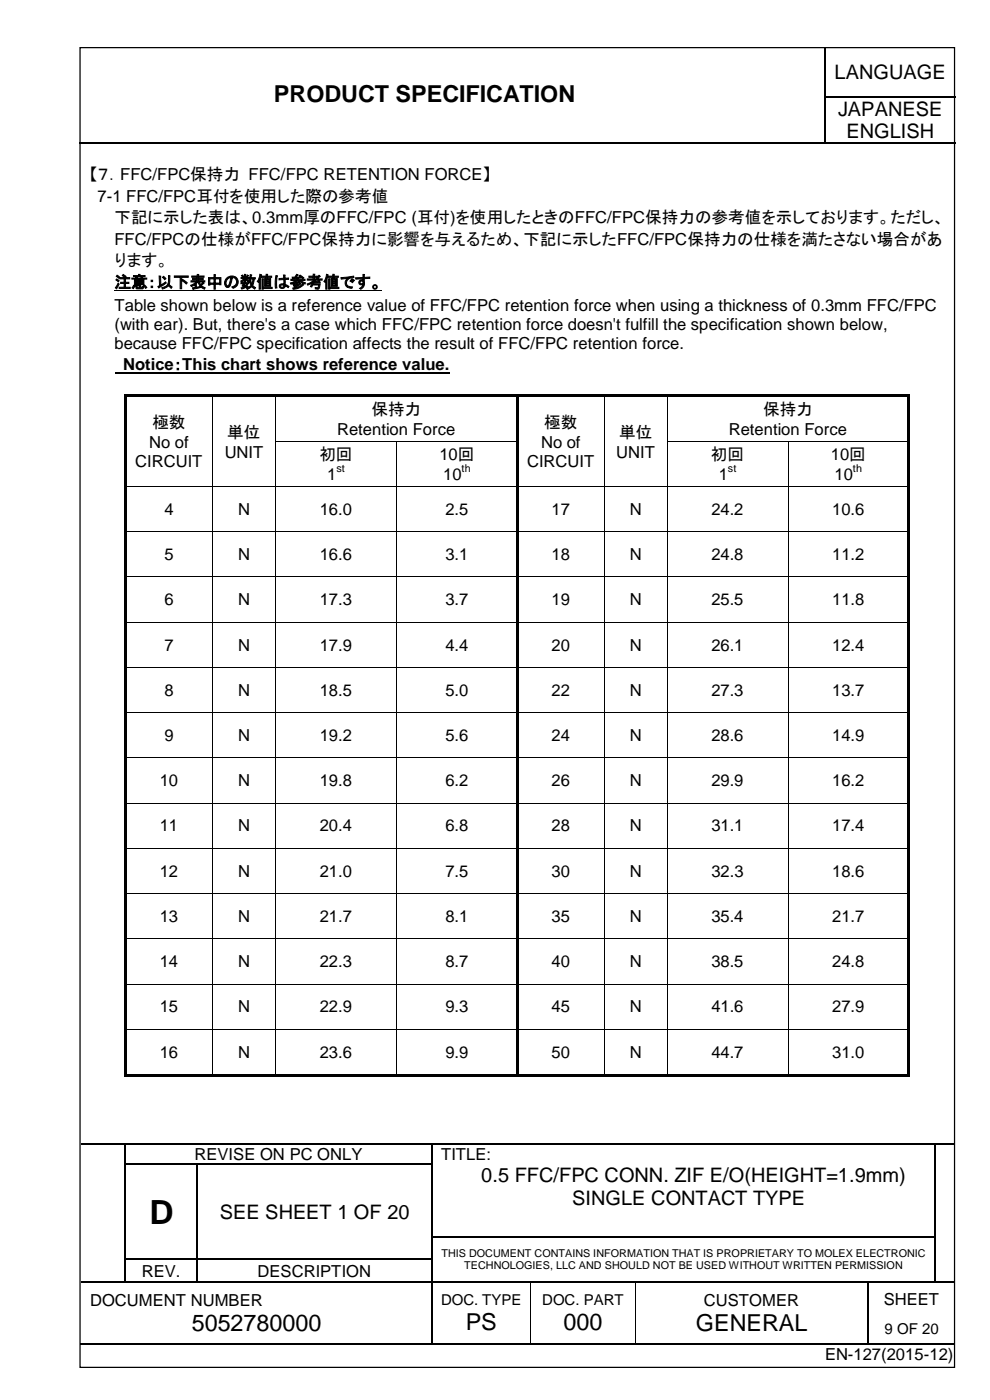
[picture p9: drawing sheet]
<svg xmlns="http://www.w3.org/2000/svg" width="210mm" height="297mm" viewBox="0 0 210 297" stroke-linecap="round" stroke-linejoin="round" font-family="sans-serif">
<defs><g id="words">
<text font-size="7.1" x="31.7" y="259.6">D</text>
<g font-size="5">
<text x="58.1" y="21.6">PRODUCT SPECIFICATION</text>
<text x="40.6" y="282.4">5052780000</text>
<text x="98.7" y="282.2">PS</text>
<text x="119.4" y="282.2">000</text>
<text x="147.6" y="282.4">GENERAL</text>
</g>
<g font-size="4.2">
<text x="176.9" y="16.7">LANGUAGE</text>
<text x="177.7" y="24.5">JAPANESE</text>
<text x="179.4" y="29.4">ENGLISH</text>
<text x="102" y="250.7">0.5 FFC/FPC CONN. ZIF E/O(HEIGHT=1.9mm)</text>
<text x="121.3" y="255.6">SINGLE CONTACT TYPE</text>
<text x="46.6" y="258.6">SEE SHEET 1 OF 20</text>
</g>
<g font-size="3.5">
<text x="19" y="38.1">【７．FFC/FPC保持力 FFC/FPC RETENTION FORCE】</text>
<text x="20.7" y="42.8">7-1 FFC/FPC耳付を使用した際の参考値</text>
<text x="24.3" y="47.3">下記に示した表は、0.3mm厚のFFC/FPC (耳付)を使用したときのFFC/FPC保持力の参考値を示しております。ただし、</text>
<text x="24.3" y="51.9">FFC/FPCの仕様がFFC/FPC保持力に影響を与えるため、下記に示したFFC/FPC保持力の仕様を満たさない場合があ</text>
<text x="24.3" y="56.5">ります。</text>
<text x="24.3" y="61.1">注意：以下表中の数値は参考値です。</text>
<text x="24.3" y="66">Table shown below is a reference value of FFC/FPC retention force when using a thickness of 0.3mm FFC/FPC</text>
<text x="24.3" y="70.1">(with ear). But, there's a case which FFC/FPC retention force doesn't fulfill the specification shown below,</text>
<text x="24.3" y="74.1">because FFC/FPC specification affects the result of FFC/FPC retention force.</text>
<text x="26.1" y="78.5">Notice：This chart shows reference value.</text>
<text x="78.8" y="88">保持力</text>
<text x="161.8" y="88">保持力</text>
<text x="31.6" y="95.1">No of</text>
<text x="32.3" y="90.8">極数</text>
<text x="48.2" y="92.8">単位</text>
<text x="71.5" y="92.3">Retention Force</text>
<text x="114.7" y="95.1">No of</text>
<text x="115.4" y="90.8">極数</text>
<text x="131.3" y="92.8">単位</text>
<text x="154.5" y="92.3">Retention Force</text>
<text x="28.7" y="99.2">CIRCUIT</text>
<text x="47.6" y="97.1">UNIT</text>
<text x="67.7" y="97.6">初回</text>
<text x="69.4" y="101.9">1</text>
<text x="93.2" y="97.6">10回</text>
<text x="94" y="101.9">10</text>
<text x="111.7" y="99.2">CIRCUIT</text>
<text x="130.7" y="97.1">UNIT</text>
<text x="150.7" y="97.6">初回</text>
<text x="152.4" y="101.9">1</text>
<text x="176.1" y="97.6">10回</text>
<text x="176.9" y="101.9">10</text>
<text x="34.8" y="109.2">4</text>
<text x="50.5" y="109.2">N</text>
<text x="67.8" y="109.2">16.0</text>
<text x="94.4" y="109.2">2.5</text>
<text x="116.9" y="109.2">17</text>
<text x="133.5" y="109.2">N</text>
<text x="150.8" y="109.2">24.2</text>
<text x="176.4" y="109.2">10.6</text>
<text x="34.8" y="118.8">5</text>
<text x="50.5" y="118.8">N</text>
<text x="67.8" y="118.8">16.6</text>
<text x="94.4" y="118.8">3.1</text>
<text x="116.9" y="118.8">18</text>
<text x="133.5" y="118.8">N</text>
<text x="150.8" y="118.8">24.8</text>
<text x="176.4" y="118.8">11.2</text>
<text x="34.8" y="128.4">6</text>
<text x="50.5" y="128.4">N</text>
<text x="67.8" y="128.4">17.3</text>
<text x="94.4" y="128.4">3.7</text>
<text x="116.9" y="128.4">19</text>
<text x="133.5" y="128.4">N</text>
<text x="150.8" y="128.4">25.5</text>
<text x="176.4" y="128.4">11.8</text>
<text x="34.8" y="138">7</text>
<text x="50.5" y="138">N</text>
<text x="67.8" y="138">17.9</text>
<text x="94.4" y="138">4.4</text>
<text x="116.9" y="138">20</text>
<text x="133.5" y="138">N</text>
<text x="150.8" y="138">26.1</text>
<text x="176.4" y="138">12.4</text>
<text x="34.8" y="147.6">8</text>
<text x="50.5" y="147.6">N</text>
<text x="67.8" y="147.6">18.5</text>
<text x="94.4" y="147.6">5.0</text>
<text x="116.9" y="147.6">22</text>
<text x="133.5" y="147.6">N</text>
<text x="150.8" y="147.6">27.3</text>
<text x="176.4" y="147.6">13.7</text>
<text x="34.8" y="157.2">9</text>
<text x="50.5" y="157.2">N</text>
<text x="67.8" y="157.2">19.2</text>
<text x="94.4" y="157.2">5.6</text>
<text x="116.9" y="157.2">24</text>
<text x="133.5" y="157.2">N</text>
<text x="150.8" y="157.2">28.6</text>
<text x="176.4" y="157.2">14.9</text>
<text x="33.9" y="166.8">10</text>
<text x="50.5" y="166.8">N</text>
<text x="67.8" y="166.8">19.8</text>
<text x="94.4" y="166.8">6.2</text>
<text x="116.9" y="166.8">26</text>
<text x="133.5" y="166.8">N</text>
<text x="150.8" y="166.8">29.9</text>
<text x="176.4" y="166.8">16.2</text>
<text x="33.9" y="176.4">11</text>
<text x="50.5" y="176.4">N</text>
<text x="67.8" y="176.4">20.4</text>
<text x="94.4" y="176.4">6.8</text>
<text x="116.9" y="176.4">28</text>
<text x="133.5" y="176.4">N</text>
<text x="150.8" y="176.4">31.1</text>
<text x="176.4" y="176.4">17.4</text>
<text x="33.9" y="186">12</text>
<text x="50.5" y="186">N</text>
<text x="67.8" y="186">21.0</text>
<text x="94.4" y="186">7.5</text>
<text x="116.9" y="186">30</text>
<text x="133.5" y="186">N</text>
<text x="150.8" y="186">32.3</text>
<text x="176.4" y="186">18.6</text>
<text x="33.9" y="195.6">13</text>
<text x="50.5" y="195.6">N</text>
<text x="67.8" y="195.6">21.7</text>
<text x="94.4" y="195.6">8.1</text>
<text x="116.9" y="195.6">35</text>
<text x="133.5" y="195.6">N</text>
<text x="150.8" y="195.6">35.4</text>
<text x="176.4" y="195.6">21.7</text>
<text x="33.9" y="205.2">14</text>
<text x="50.5" y="205.2">N</text>
<text x="67.8" y="205.2">22.3</text>
<text x="94.4" y="205.2">8.7</text>
<text x="116.9" y="205.2">40</text>
<text x="133.5" y="205.2">N</text>
<text x="150.8" y="205.2">38.5</text>
<text x="176.4" y="205.2">24.8</text>
<text x="33.9" y="214.8">15</text>
<text x="50.5" y="214.8">N</text>
<text x="67.8" y="214.8">22.9</text>
<text x="94.4" y="214.8">9.3</text>
<text x="116.9" y="214.8">45</text>
<text x="133.5" y="214.8">N</text>
<text x="150.8" y="214.8">41.6</text>
<text x="176.4" y="214.8">27.9</text>
<text x="33.9" y="224.4">16</text>
<text x="50.5" y="224.4">N</text>
<text x="67.8" y="224.4">23.6</text>
<text x="94.4" y="224.4">9.9</text>
<text x="116.9" y="224.4">50</text>
<text x="133.5" y="224.4">N</text>
<text x="150.8" y="224.4">44.7</text>
<text x="176.4" y="224.4">31.0</text>
<text x="41.2" y="246.1">REVISE ON PC ONLY</text>
<text x="93.5" y="246.1">TITLE:</text>
<text x="30.1" y="270.8">REV.</text>
<text x="54.6" y="270.8">DESCRIPTION</text>
<text x="19.1" y="277">DOCUMENT NUMBER</text>
<text x="149.2" y="277">CUSTOMER</text>
<text x="187.4" y="276.8">SHEET</text>
<text x="174.9" y="288.6">EN-127(2015-12)</text>
</g>
<g font-size="3.2">
<text x="93.5" y="276.9">DOC. TYPE</text>
<text x="115" y="276.9">DOC. PART</text>
<text x="187.5" y="283">9 OF 20</text>
</g>
<g font-size="2.3">
<text x="71.3" y="100.1">st</text>
<text x="97.8" y="100.1">th</text>
<text x="154.3" y="100.1">st</text>
<text x="180.8" y="100.1">th</text>
<text x="93.6" y="266.6">THIS DOCUMENT CONTAINS INFORMATION THAT IS PROPRIETARY TO MOLEX ELECTRONIC</text>
<text x="98.4" y="269.3">TECHNOLOGIES, LLC AND SHOULD NOT BE USED WITHOUT WRITTEN PERMISSION</text>
</g>
</g></defs>
<g fill="none" stroke="#000" stroke-width=".25">
<path d="M175 10.2v10.2M16.8 30.4h158M175 20.6v9.7M175.1 20.5h27.4M175.1 30.4h27.4M17.2 242.6h9.3M26.6 242.8v4M26.6 247.1v4.8M26.6 252.2v4.9M26.6 257.3v4.9M26.7 242.6h64.8M26.7 247h15"/>
<path d="M41.8 247.1v4.8M41.8 252.2v4.9M41.8 257.3v4.9M42 247h49.5M91.6 242.8v4M91.6 247.1v4.8M91.6 252.2v4.9M91.6 257.3v4.9M91.8 242.6h106.3M198.2 242.8v4M198.2 247.1v4.8M198.2 252.2v4.9"/>
<path d="M198.2 257.3v4.9M198.4 242.6h4M17.2 272h9.3M26.6 262.5v4.6M26.6 267.3v4.6M26.7 267.2h15M26.7 272h15M41.8 262.5v4.6M41.8 267.3v4.6M42 267.2h49.5M42 272h49.5M91.6 262.5v4.6"/>
<path d="M91.6 267.3v4.6M91.6 272.2v12.9M91.8 262.3h106.3M91.8 272h20.6M112.6 272h22M134.9 272h49M184 272.2v12.9M184.1 272h14M198.2 262.5v4.6M198.2 267.3v4.6M198.4 272h4M16.9 285.2h74.6"/>
<path d="M91.8 285.2h20.6M112.6 285.2h22M134.9 285.2h49M184.1 285.2h18.3"/>
</g>
<g fill="#000">
<path d="M174.8 20.4h.3v.2h-.3z" fill-rule="evenodd"/>
<path d="M174.8 30.3h.3v.3h-.3z" fill-rule="evenodd"/>
<path d="M26.5 242.5h.2v.3h-.2z" fill-rule="evenodd"/>
<path d="M26.5 246.8h.2v.3h-.2z" fill-rule="evenodd"/>
<path d="M26.5 251.9h.2v.3h-.2z" fill-rule="evenodd"/>
<path d="M26.5 257.1h.2v.2h-.2z" fill-rule="evenodd"/>
<path d="M41.7 246.8h.3v.3h-.3z" fill-rule="evenodd"/>
<path d="M41.7 251.9h.3v.3h-.3z" fill-rule="evenodd"/>
<path d="M41.7 257.1h.3v.2h-.3z" fill-rule="evenodd"/>
<path d="M91.5 242.5h.3v.3h-.3z" fill-rule="evenodd"/>
<path d="M91.5 246.8h.3v.3h-.3z" fill-rule="evenodd"/>
<path d="M91.5 251.9h.3v.3h-.3z" fill-rule="evenodd"/>
<path d="M91.5 257.1h.3v.2h-.3z" fill-rule="evenodd"/>
<path d="M198.1 242.5h.3v.3h-.3z" fill-rule="evenodd"/>
<path d="M198.1 246.8h.3v.3h-.3z" fill-rule="evenodd"/>
<path d="M198.1 251.9h.3v.3h-.3z" fill-rule="evenodd"/>
<path d="M198.1 257.1h.3v.2h-.3z" fill-rule="evenodd"/>
<path d="M26.5 262.2h.2v.3h-.2z" fill-rule="evenodd"/>
<path d="M26.5 267.1h.2v.2h-.2z" fill-rule="evenodd"/>
<path d="M26.5 271.9h.2v.3h-.2z" fill-rule="evenodd"/>
<path d="M41.7 262.2h.3v.3h-.3z" fill-rule="evenodd"/>
<path d="M41.7 267.1h.3v.2h-.3z" fill-rule="evenodd"/>
<path d="M41.7 271.9h.3v.3h-.3z" fill-rule="evenodd"/>
<path d="M91.5 262.2h.3v.3h-.3z" fill-rule="evenodd"/>
<path d="M91.5 267.1h.3v.2h-.3z" fill-rule="evenodd"/>
<path d="M91.5 271.9h.3v.3h-.3z" fill-rule="evenodd"/>
<path d="M112.4 271.9h.2v.3h-.2z" fill-rule="evenodd"/>
<path d="M134.6 271.9h.3v.3h-.3z" fill-rule="evenodd"/>
<path d="M183.9 271.9h.2v.3h-.2z" fill-rule="evenodd"/>
<path d="M198.1 262.2h.3v.3h-.3z" fill-rule="evenodd"/>
<path d="M198.1 267.1h.3v.2h-.3z" fill-rule="evenodd"/>
<path d="M198.1 271.9h.3v.3h-.3z" fill-rule="evenodd"/>
<path d="M91.5 285.1h.3v.3h-.3z" fill-rule="evenodd"/>
<path d="M112.4 285.1h.2v.3h-.2z" fill-rule="evenodd"/>
<path d="M134.6 285.1h.3v.3h-.3z" fill-rule="evenodd"/>
<path d="M183.9 285.1h.2v.3h-.2z" fill-rule="evenodd"/>
</g>
<path d="M112.5 272.2v12.9M134.7 272.2v12.9" fill="none" stroke="#000" stroke-width=".21"/>
<path d="M55.6 15.8h112.4v9.7h-112.4z" fill-rule="evenodd" fill="#fff"/>
<path d="M17 10.1h185.4v280h-185.4z" fill="none" stroke="#000" stroke-width=".26"/>
<g fill="none" stroke="#000" stroke-width=".21">
<path d="M24.3 61.6h56.7M45.1 84.1v9.4M45.1 93.7v9.4M58.4 84.1v9.4M58.4 93.7v9.4M58.5 93.6h25.5M84 93.7v9.4M84.1 93.6h25.4M128.1 84.1v9.4M128.1 93.7v9.4M141.4 84.1v9.4M141.4 93.7v9.4"/>
<path d="M141.5 93.6h25.5M167.1 93.7v9.4M167.2 93.6h25.2M26.9 103.2h18.1M26.9 112.8h18.1M45.1 103.3v9.4M45.1 112.9v9.4M45.2 103.2h13.1M45.2 112.8h13.1M58.4 103.3v9.4M58.4 112.9v9.4M58.5 103.2h25.5"/>
<path d="M58.5 112.8h25.5M84 103.3v9.4M84 112.9v9.4M84.1 103.2h25.4M84.1 112.8h25.4M110 103.2h18M110 112.8h18M128.1 103.3v9.4M128.1 112.9v9.4M128.2 103.2h13.1M128.2 112.8h13.1M141.4 103.3v9.4"/>
<path d="M141.4 112.9v9.4M141.5 103.2h25.5M141.5 112.8h25.5M167.1 103.3v9.4M167.1 112.9v9.4M167.2 103.2h25.2M167.2 112.8h25.2M26.9 122.4h18.1M26.9 132h18.1M45.1 122.5v9.4M45.1 132.1v9.4M45.2 122.4h13.1"/>
<path d="M45.2 132h13.1M58.4 122.5v9.4M58.4 132.1v9.4M58.5 122.4h25.5M58.5 132h25.5M84 122.5v9.4M84 132.1v9.4M84.1 122.4h25.4M84.1 132h25.4M110 122.4h18M110 132h18M128.1 122.5v9.4"/>
<path d="M128.1 132.1v9.4M128.2 122.4h13.1M128.2 132h13.1M141.4 122.5v9.4M141.4 132.1v9.4M141.5 122.4h25.5M141.5 132h25.5M167.1 122.5v9.4M167.1 132.1v9.4M167.2 122.4h25.2M167.2 132h25.2M26.9 141.6h18.1"/>
<path d="M26.9 151.2h18.1M45.1 141.7v9.4M45.1 151.3v9.4M45.2 141.6h13.1M45.2 151.2h13.1M58.4 141.7v9.4M58.4 151.3v9.4M58.5 141.6h25.5M58.5 151.2h25.5M84 141.7v9.4M84 151.3v9.4M84.1 141.6h25.4"/>
<path d="M84.1 151.2h25.4M110 141.6h18M110 151.2h18M128.1 141.7v9.4M128.1 151.3v9.4M128.2 141.6h13.1M128.2 151.2h13.1M141.4 141.7v9.4M141.4 151.3v9.4M141.5 141.6h25.5M141.5 151.2h25.5M167.1 141.7v9.4"/>
<path d="M167.1 151.3v9.4M167.2 141.6h25.2M167.2 151.2h25.2M26.9 160.8h18.1M26.9 170.4h18.1M26.9 180h18.1M45.1 160.8v9.5M45.1 170.5v9.4M45.2 160.8h13.1M45.2 170.4h13.1M45.2 180h13.1M58.4 160.8v9.5"/>
<path d="M58.4 170.5v9.4M58.5 160.8h25.5M58.5 170.4h25.5M58.5 180h25.5M84 160.8v9.5M84 170.5v9.4M84.1 160.8h25.4M84.1 170.4h25.4M84.1 180h25.4M110 160.8h18M110 170.4h18M110 180h18"/>
<path d="M128.1 160.8v9.5M128.1 170.5v9.4M128.2 160.8h13.1M128.2 170.4h13.1M128.2 180h13.1M141.4 160.8v9.5M141.4 170.5v9.4M141.5 160.8h25.5M141.5 170.4h25.5M141.5 180h25.5M167.1 160.8v9.5M167.1 170.5v9.4"/>
<path d="M167.2 160.8h25.2M167.2 170.4h25.2M167.2 180h25.2M26.9 189.6h18.1M26.9 199.2h18.1M45.1 180.1v9.4M45.1 189.6v9.5M45.1 199.2v9.5M45.2 189.6h13.1M45.2 199.2h13.1M58.4 180.1v9.4M58.4 189.6v9.5"/>
<path d="M58.4 199.2v9.5M58.5 189.6h25.5M58.5 199.2h25.5M84 180.1v9.4M84 189.6v9.5M84 199.2v9.5M84.1 189.6h25.4M84.1 199.2h25.4M110 189.6h18M110 199.2h18M128.1 180.1v9.4M128.1 189.6v9.5"/>
<path d="M128.1 199.2v9.5M128.2 189.6h13.1M128.2 199.2h13.1M141.4 180.1v9.4M141.4 189.6v9.5M141.4 199.2v9.5M141.5 189.6h25.5M141.5 199.2h25.5M167.1 180.1v9.4M167.1 189.6v9.5M167.1 199.2v9.5M167.2 189.6h25.2"/>
<path d="M167.2 199.2h25.2M26.9 208.8h18.1M26.9 218.3h18.1M45.1 208.9v9.4M45.1 218.4v9.5M45.2 208.8h13.1M45.2 218.3h13.1M58.4 208.9v9.4M58.4 218.4v9.5M58.5 208.8h25.5M58.5 218.3h25.5M84 208.9v9.4"/>
<path d="M84 218.4v9.5M84.1 208.8h25.4M84.1 218.3h25.4M110 208.8h18M110 218.3h18M128.1 208.9v9.4M128.1 218.4v9.5M128.2 208.8h13.1M128.2 218.3h13.1M141.4 208.9v9.4M141.4 218.4v9.5M141.5 208.8h25.5"/>
<path d="M141.5 218.3h25.5M167.1 208.9v9.4M167.1 218.4v9.5M167.2 208.8h25.2M167.2 218.3h25.2"/>
</g>
<path d="M24.3 79.1h71" fill="none" stroke="#000" stroke-width=".38"/>
<g fill="#000">
<path d="M26.4 83.6h.5v.5h-.5z" fill-rule="evenodd"/>
<path d="M26.4 83.6h.5v.5h-.5z" fill-rule="evenodd"/>
<path d="M26.4 84.1h.5v9.4h-.5z" fill-rule="evenodd"/>
<path d="M26.4 93.5h.5v.2h-.5z" fill-rule="evenodd"/>
<path d="M26.9 83.6h18.1v.5h-18.1z" fill-rule="evenodd"/>
<path d="M45 84.1h.2z" fill-rule="evenodd"/>
<path d="M45 83.6h.5v.5h-.5z" fill-rule="evenodd"/>
<path d="M45 93.5h.2v.2h-.2z" fill-rule="evenodd"/>
<path d="M45.5 83.6h12.8v.5h-12.8z" fill-rule="evenodd"/>
<path d="M58.3 84.1h.2z" fill-rule="evenodd"/>
<path d="M58.3 83.6h.6v.5h-.6z" fill-rule="evenodd"/>
<path d="M58.3 93.5h.2v.2h-.2z" fill-rule="evenodd"/>
<path d="M58.9 83.6h50.6v.5h-50.6z" fill-rule="evenodd"/>
<path d="M84 93.5h.1v.2h-.1z" fill-rule="evenodd"/>
<path d="M109.5 84.1h.5z" fill-rule="evenodd"/>
<path d="M109.5 83.6h.5v.5h-.5z" fill-rule="evenodd"/>
<path d="M109.5 84.1h.5v9.4h-.5z" fill-rule="evenodd"/>
<path d="M109.5 93.5h.5v.2h-.5z" fill-rule="evenodd"/>
<path d="M110 83.6h18v.5h-18z" fill-rule="evenodd"/>
<path d="M128 84.1h.2z" fill-rule="evenodd"/>
<path d="M128 83.6h.5v.5h-.5z" fill-rule="evenodd"/>
<path d="M128 93.5h.2v.2h-.2z" fill-rule="evenodd"/>
<path d="M128.5 83.6h12.8v.5h-12.8z" fill-rule="evenodd"/>
<path d="M141.3 84.1h.2z" fill-rule="evenodd"/>
<path d="M141.3 83.6h.5v.5h-.5z" fill-rule="evenodd"/>
<path d="M141.3 93.5h.2v.2h-.2z" fill-rule="evenodd"/>
<path d="M141.8 83.6h50.6v.5h-50.6z" fill-rule="evenodd"/>
<path d="M167 93.5h.2v.2h-.2z" fill-rule="evenodd"/>
<path d="M192.4 83.6h.5v.5h-.5z" fill-rule="evenodd"/>
<path d="M192.4 83.6h.5v.5h-.5z" fill-rule="evenodd"/>
<path d="M192.4 84.1h.5v9.4h-.5z" fill-rule="evenodd"/>
<path d="M192.4 93.5h.5v.2h-.5z" fill-rule="evenodd"/>
<path d="M26.4 93.7h.5v9.4h-.5z" fill-rule="evenodd"/>
<path d="M26.4 103.1h.5v.2h-.5z" fill-rule="evenodd"/>
<path d="M26.4 103.3h.5v9.4h-.5z" fill-rule="evenodd"/>
<path d="M26.4 112.7h.5v.2h-.5z" fill-rule="evenodd"/>
<path d="M45 103.1h.2v.2h-.2z" fill-rule="evenodd"/>
<path d="M45 112.7h.2v.2h-.2z" fill-rule="evenodd"/>
<path d="M58.3 103.1h.2v.2h-.2z" fill-rule="evenodd"/>
<path d="M58.3 112.7h.2v.2h-.2z" fill-rule="evenodd"/>
<path d="M84 103.1h.1v.2h-.1z" fill-rule="evenodd"/>
<path d="M84 112.7h.1v.2h-.1z" fill-rule="evenodd"/>
<path d="M109.5 93.7h.5v9.4h-.5z" fill-rule="evenodd"/>
<path d="M109.5 103.1h.5v.2h-.5z" fill-rule="evenodd"/>
<path d="M109.5 103.3h.5v9.4h-.5z" fill-rule="evenodd"/>
<path d="M109.5 112.7h.5v.2h-.5z" fill-rule="evenodd"/>
<path d="M128 103.1h.2v.2h-.2z" fill-rule="evenodd"/>
<path d="M128 112.7h.2v.2h-.2z" fill-rule="evenodd"/>
<path d="M141.3 103.1h.2v.2h-.2z" fill-rule="evenodd"/>
<path d="M141.3 112.7h.2v.2h-.2z" fill-rule="evenodd"/>
<path d="M167 103.1h.2v.2h-.2z" fill-rule="evenodd"/>
<path d="M167 112.7h.2v.2h-.2z" fill-rule="evenodd"/>
<path d="M192.4 93.7h.5v9.4h-.5z" fill-rule="evenodd"/>
<path d="M192.4 103.1h.5v.2h-.5z" fill-rule="evenodd"/>
<path d="M192.4 103.3h.5v9.4h-.5z" fill-rule="evenodd"/>
<path d="M192.4 112.7h.5v.2h-.5z" fill-rule="evenodd"/>
<path d="M26.4 112.9h.5v9.4h-.5z" fill-rule="evenodd"/>
<path d="M26.4 122.3h.5v.2h-.5z" fill-rule="evenodd"/>
<path d="M26.4 122.5h.5v9.4h-.5z" fill-rule="evenodd"/>
<path d="M26.4 131.9h.5v.2h-.5z" fill-rule="evenodd"/>
<path d="M45 122.3h.2v.2h-.2z" fill-rule="evenodd"/>
<path d="M45 131.9h.2v.2h-.2z" fill-rule="evenodd"/>
<path d="M58.3 122.3h.2v.2h-.2z" fill-rule="evenodd"/>
<path d="M58.3 131.9h.2v.2h-.2z" fill-rule="evenodd"/>
<path d="M84 122.3h.1v.2h-.1z" fill-rule="evenodd"/>
<path d="M84 131.9h.1v.2h-.1z" fill-rule="evenodd"/>
<path d="M109.5 112.9h.5v9.4h-.5z" fill-rule="evenodd"/>
<path d="M109.5 122.3h.5v.2h-.5z" fill-rule="evenodd"/>
<path d="M109.5 122.5h.5v9.4h-.5z" fill-rule="evenodd"/>
<path d="M109.5 131.9h.5v.2h-.5z" fill-rule="evenodd"/>
<path d="M128 122.3h.2v.2h-.2z" fill-rule="evenodd"/>
<path d="M128 131.9h.2v.2h-.2z" fill-rule="evenodd"/>
<path d="M141.3 122.3h.2v.2h-.2z" fill-rule="evenodd"/>
<path d="M141.3 131.9h.2v.2h-.2z" fill-rule="evenodd"/>
<path d="M167 122.3h.2v.2h-.2z" fill-rule="evenodd"/>
<path d="M167 131.9h.2v.2h-.2z" fill-rule="evenodd"/>
<path d="M192.4 112.9h.5v9.4h-.5z" fill-rule="evenodd"/>
<path d="M192.4 122.3h.5v.2h-.5z" fill-rule="evenodd"/>
<path d="M192.4 122.5h.5v9.4h-.5z" fill-rule="evenodd"/>
<path d="M192.4 131.9h.5v.2h-.5z" fill-rule="evenodd"/>
<path d="M26.4 132.1h.5v9.4h-.5z" fill-rule="evenodd"/>
<path d="M26.4 141.5h.5v.2h-.5z" fill-rule="evenodd"/>
<path d="M26.4 141.7h.5v9.4h-.5z" fill-rule="evenodd"/>
<path d="M26.4 151.1h.5v.2h-.5z" fill-rule="evenodd"/>
<path d="M45 141.5h.2v.2h-.2z" fill-rule="evenodd"/>
<path d="M45 151.1h.2v.2h-.2z" fill-rule="evenodd"/>
<path d="M58.3 141.5h.2v.2h-.2z" fill-rule="evenodd"/>
<path d="M58.3 151.1h.2v.2h-.2z" fill-rule="evenodd"/>
<path d="M84 141.5h.1v.2h-.1z" fill-rule="evenodd"/>
<path d="M84 151.1h.1v.2h-.1z" fill-rule="evenodd"/>
<path d="M109.5 132.1h.5v9.4h-.5z" fill-rule="evenodd"/>
<path d="M109.5 141.5h.5v.2h-.5z" fill-rule="evenodd"/>
<path d="M109.5 141.7h.5v9.4h-.5z" fill-rule="evenodd"/>
<path d="M109.5 151.1h.5v.2h-.5z" fill-rule="evenodd"/>
<path d="M128 141.5h.2v.2h-.2z" fill-rule="evenodd"/>
<path d="M128 151.1h.2v.2h-.2z" fill-rule="evenodd"/>
<path d="M141.3 141.5h.2v.2h-.2z" fill-rule="evenodd"/>
<path d="M141.3 151.1h.2v.2h-.2z" fill-rule="evenodd"/>
<path d="M167 141.5h.2v.2h-.2z" fill-rule="evenodd"/>
<path d="M167 151.1h.2v.2h-.2z" fill-rule="evenodd"/>
<path d="M192.4 132.1h.5v9.4h-.5z" fill-rule="evenodd"/>
<path d="M192.4 141.5h.5v.2h-.5z" fill-rule="evenodd"/>
<path d="M192.4 141.7h.5v9.4h-.5z" fill-rule="evenodd"/>
<path d="M192.4 151.1h.5v.2h-.5z" fill-rule="evenodd"/>
<path d="M26.4 151.3h.5v9.4h-.5z" fill-rule="evenodd"/>
<path d="M26.4 160.7h.5v.1h-.5z" fill-rule="evenodd"/>
<path d="M26.4 160.8h.5v9.5h-.5z" fill-rule="evenodd"/>
<path d="M26.4 170.3h.5v.2h-.5z" fill-rule="evenodd"/>
<path d="M26.4 170.5h.5v9.4h-.5z" fill-rule="evenodd"/>
<path d="M45 160.7h.2v.1h-.2z" fill-rule="evenodd"/>
<path d="M45 170.3h.2v.2h-.2z" fill-rule="evenodd"/>
<path d="M58.3 160.7h.2v.1h-.2z" fill-rule="evenodd"/>
<path d="M58.3 170.3h.2v.2h-.2z" fill-rule="evenodd"/>
<path d="M84 160.7h.1v.1h-.1z" fill-rule="evenodd"/>
<path d="M84 170.3h.1v.2h-.1z" fill-rule="evenodd"/>
<path d="M109.5 151.3h.5v9.4h-.5z" fill-rule="evenodd"/>
<path d="M109.5 160.7h.5v.1h-.5z" fill-rule="evenodd"/>
<path d="M109.5 160.8h.5v9.5h-.5z" fill-rule="evenodd"/>
<path d="M109.5 170.3h.5v.2h-.5z" fill-rule="evenodd"/>
<path d="M109.5 170.5h.5v9.4h-.5z" fill-rule="evenodd"/>
<path d="M128 160.7h.2v.1h-.2z" fill-rule="evenodd"/>
<path d="M128 170.3h.2v.2h-.2z" fill-rule="evenodd"/>
<path d="M141.3 160.7h.2v.1h-.2z" fill-rule="evenodd"/>
<path d="M141.3 170.3h.2v.2h-.2z" fill-rule="evenodd"/>
<path d="M167 160.7h.2v.1h-.2z" fill-rule="evenodd"/>
<path d="M167 170.3h.2v.2h-.2z" fill-rule="evenodd"/>
<path d="M192.4 151.3h.5v9.4h-.5z" fill-rule="evenodd"/>
<path d="M192.4 160.7h.5v.1h-.5z" fill-rule="evenodd"/>
<path d="M192.4 160.8h.5v9.5h-.5z" fill-rule="evenodd"/>
<path d="M192.4 170.3h.5v.2h-.5z" fill-rule="evenodd"/>
<path d="M192.4 170.5h.5v9.4h-.5z" fill-rule="evenodd"/>
<path d="M26.4 179.9h.5v.2h-.5z" fill-rule="evenodd"/>
<path d="M26.4 180.1h.5v9.4h-.5z" fill-rule="evenodd"/>
<path d="M26.4 189.5h.5v.1h-.5z" fill-rule="evenodd"/>
<path d="M26.4 189.6h.5v9.5h-.5z" fill-rule="evenodd"/>
<path d="M26.4 199.1h.5v.1h-.5z" fill-rule="evenodd"/>
<path d="M45 179.9h.2v.2h-.2z" fill-rule="evenodd"/>
<path d="M45 189.5h.2v.1h-.2z" fill-rule="evenodd"/>
<path d="M45 199.1h.2v.1h-.2z" fill-rule="evenodd"/>
<path d="M58.3 179.9h.2v.2h-.2z" fill-rule="evenodd"/>
<path d="M58.3 189.5h.2v.1h-.2z" fill-rule="evenodd"/>
<path d="M58.3 199.1h.2v.1h-.2z" fill-rule="evenodd"/>
<path d="M84 179.9h.1v.2h-.1z" fill-rule="evenodd"/>
<path d="M84 189.5h.1v.1h-.1z" fill-rule="evenodd"/>
<path d="M84 199.1h.1v.1h-.1z" fill-rule="evenodd"/>
<path d="M109.5 179.9h.5v.2h-.5z" fill-rule="evenodd"/>
<path d="M109.5 180.1h.5v9.4h-.5z" fill-rule="evenodd"/>
<path d="M109.5 189.5h.5v.1h-.5z" fill-rule="evenodd"/>
<path d="M109.5 189.6h.5v9.5h-.5z" fill-rule="evenodd"/>
<path d="M109.5 199.1h.5v.1h-.5z" fill-rule="evenodd"/>
<path d="M128 179.9h.2v.2h-.2z" fill-rule="evenodd"/>
<path d="M128 189.5h.2v.1h-.2z" fill-rule="evenodd"/>
<path d="M128 199.1h.2v.1h-.2z" fill-rule="evenodd"/>
<path d="M141.3 179.9h.2v.2h-.2z" fill-rule="evenodd"/>
<path d="M141.3 189.5h.2v.1h-.2z" fill-rule="evenodd"/>
<path d="M141.3 199.1h.2v.1h-.2z" fill-rule="evenodd"/>
<path d="M167 179.9h.2v.2h-.2z" fill-rule="evenodd"/>
<path d="M167 189.5h.2v.1h-.2z" fill-rule="evenodd"/>
<path d="M167 199.1h.2v.1h-.2z" fill-rule="evenodd"/>
<path d="M192.4 179.9h.5v.2h-.5z" fill-rule="evenodd"/>
<path d="M192.4 180.1h.5v9.4h-.5z" fill-rule="evenodd"/>
<path d="M192.4 189.5h.5v.1h-.5z" fill-rule="evenodd"/>
<path d="M192.4 189.6h.5v9.5h-.5z" fill-rule="evenodd"/>
<path d="M192.4 199.1h.5v.1h-.5z" fill-rule="evenodd"/>
<path d="M26.4 199.2h.5v9.5h-.5z" fill-rule="evenodd"/>
<path d="M26.4 208.7h.5v.2h-.5z" fill-rule="evenodd"/>
<path d="M26.4 208.9h.5v9.4h-.5z" fill-rule="evenodd"/>
<path d="M26.4 218.3h.5v.1h-.5z" fill-rule="evenodd"/>
<path d="M45 208.7h.2v.2h-.2z" fill-rule="evenodd"/>
<path d="M45 218.3h.2v.1h-.2z" fill-rule="evenodd"/>
<path d="M58.3 208.7h.2v.2h-.2z" fill-rule="evenodd"/>
<path d="M58.3 218.3h.2v.1h-.2z" fill-rule="evenodd"/>
<path d="M84 208.7h.1v.2h-.1z" fill-rule="evenodd"/>
<path d="M84 218.3h.1v.1h-.1z" fill-rule="evenodd"/>
<path d="M109.5 199.2h.5v9.5h-.5z" fill-rule="evenodd"/>
<path d="M109.5 208.7h.5v.2h-.5z" fill-rule="evenodd"/>
<path d="M109.5 208.9h.5v9.4h-.5z" fill-rule="evenodd"/>
<path d="M109.5 218.3h.5v.1h-.5z" fill-rule="evenodd"/>
<path d="M128 208.7h.2v.2h-.2z" fill-rule="evenodd"/>
<path d="M128 218.3h.2v.1h-.2z" fill-rule="evenodd"/>
<path d="M141.3 208.7h.2v.2h-.2z" fill-rule="evenodd"/>
<path d="M141.3 218.3h.2v.1h-.2z" fill-rule="evenodd"/>
<path d="M167 208.7h.2v.2h-.2z" fill-rule="evenodd"/>
<path d="M167 218.3h.2v.1h-.2z" fill-rule="evenodd"/>
<path d="M192.4 199.2h.5v9.5h-.5z" fill-rule="evenodd"/>
<path d="M192.4 208.7h.5v.2h-.5z" fill-rule="evenodd"/>
<path d="M192.4 208.9h.5v9.4h-.5z" fill-rule="evenodd"/>
<path d="M192.4 218.3h.5v.1h-.5z" fill-rule="evenodd"/>
<path d="M26.4 218.4h.5v9.5h-.5z" fill-rule="evenodd"/>
<path d="M26.4 227.9h.5v.5h-.5z" fill-rule="evenodd"/>
<path d="M26.4 227.9h.5v.5h-.5z" fill-rule="evenodd"/>
<path d="M26.9 227.9h18.1v.5h-18.1z" fill-rule="evenodd"/>
<path d="M45 227.9h.5v.5h-.5z" fill-rule="evenodd"/>
<path d="M45.5 227.9h12.8v.5h-12.8z" fill-rule="evenodd"/>
<path d="M58.3 227.9h.6v.5h-.6z" fill-rule="evenodd"/>
<path d="M58.9 227.9h25.1v.5h-25.1z" fill-rule="evenodd"/>
<path d="M84 227.9h.5v.5h-.5z" fill-rule="evenodd"/>
<path d="M84.5 227.9h25v.5h-25z" fill-rule="evenodd"/>
<path d="M109.5 218.4h.5v9.5h-.5z" fill-rule="evenodd"/>
<path d="M109.5 227.9h.5v.5h-.5z" fill-rule="evenodd"/>
<path d="M110 227.9h18v.5h-18z" fill-rule="evenodd"/>
<path d="M128 227.9h.5v.5h-.5z" fill-rule="evenodd"/>
<path d="M128.5 227.9h12.8v.5h-12.8z" fill-rule="evenodd"/>
<path d="M141.3 227.9h.5v.5h-.5z" fill-rule="evenodd"/>
<path d="M141.8 227.9h25.2v.5h-25.2z" fill-rule="evenodd"/>
<path d="M167 227.9h.5v.5h-.5z" fill-rule="evenodd"/>
<path d="M167.5 227.9h24.9v.5h-24.9z" fill-rule="evenodd"/>
<path d="M192.4 218.4h.5v9.5h-.5z" fill-rule="evenodd"/>
<path d="M192.4 227.9h.5v.5h-.5z" fill-rule="evenodd"/>
<path d="M192.4 227.9h.5v.5h-.5z" fill-rule="evenodd"/>
</g>
<use href="#words"/>
</svg>
